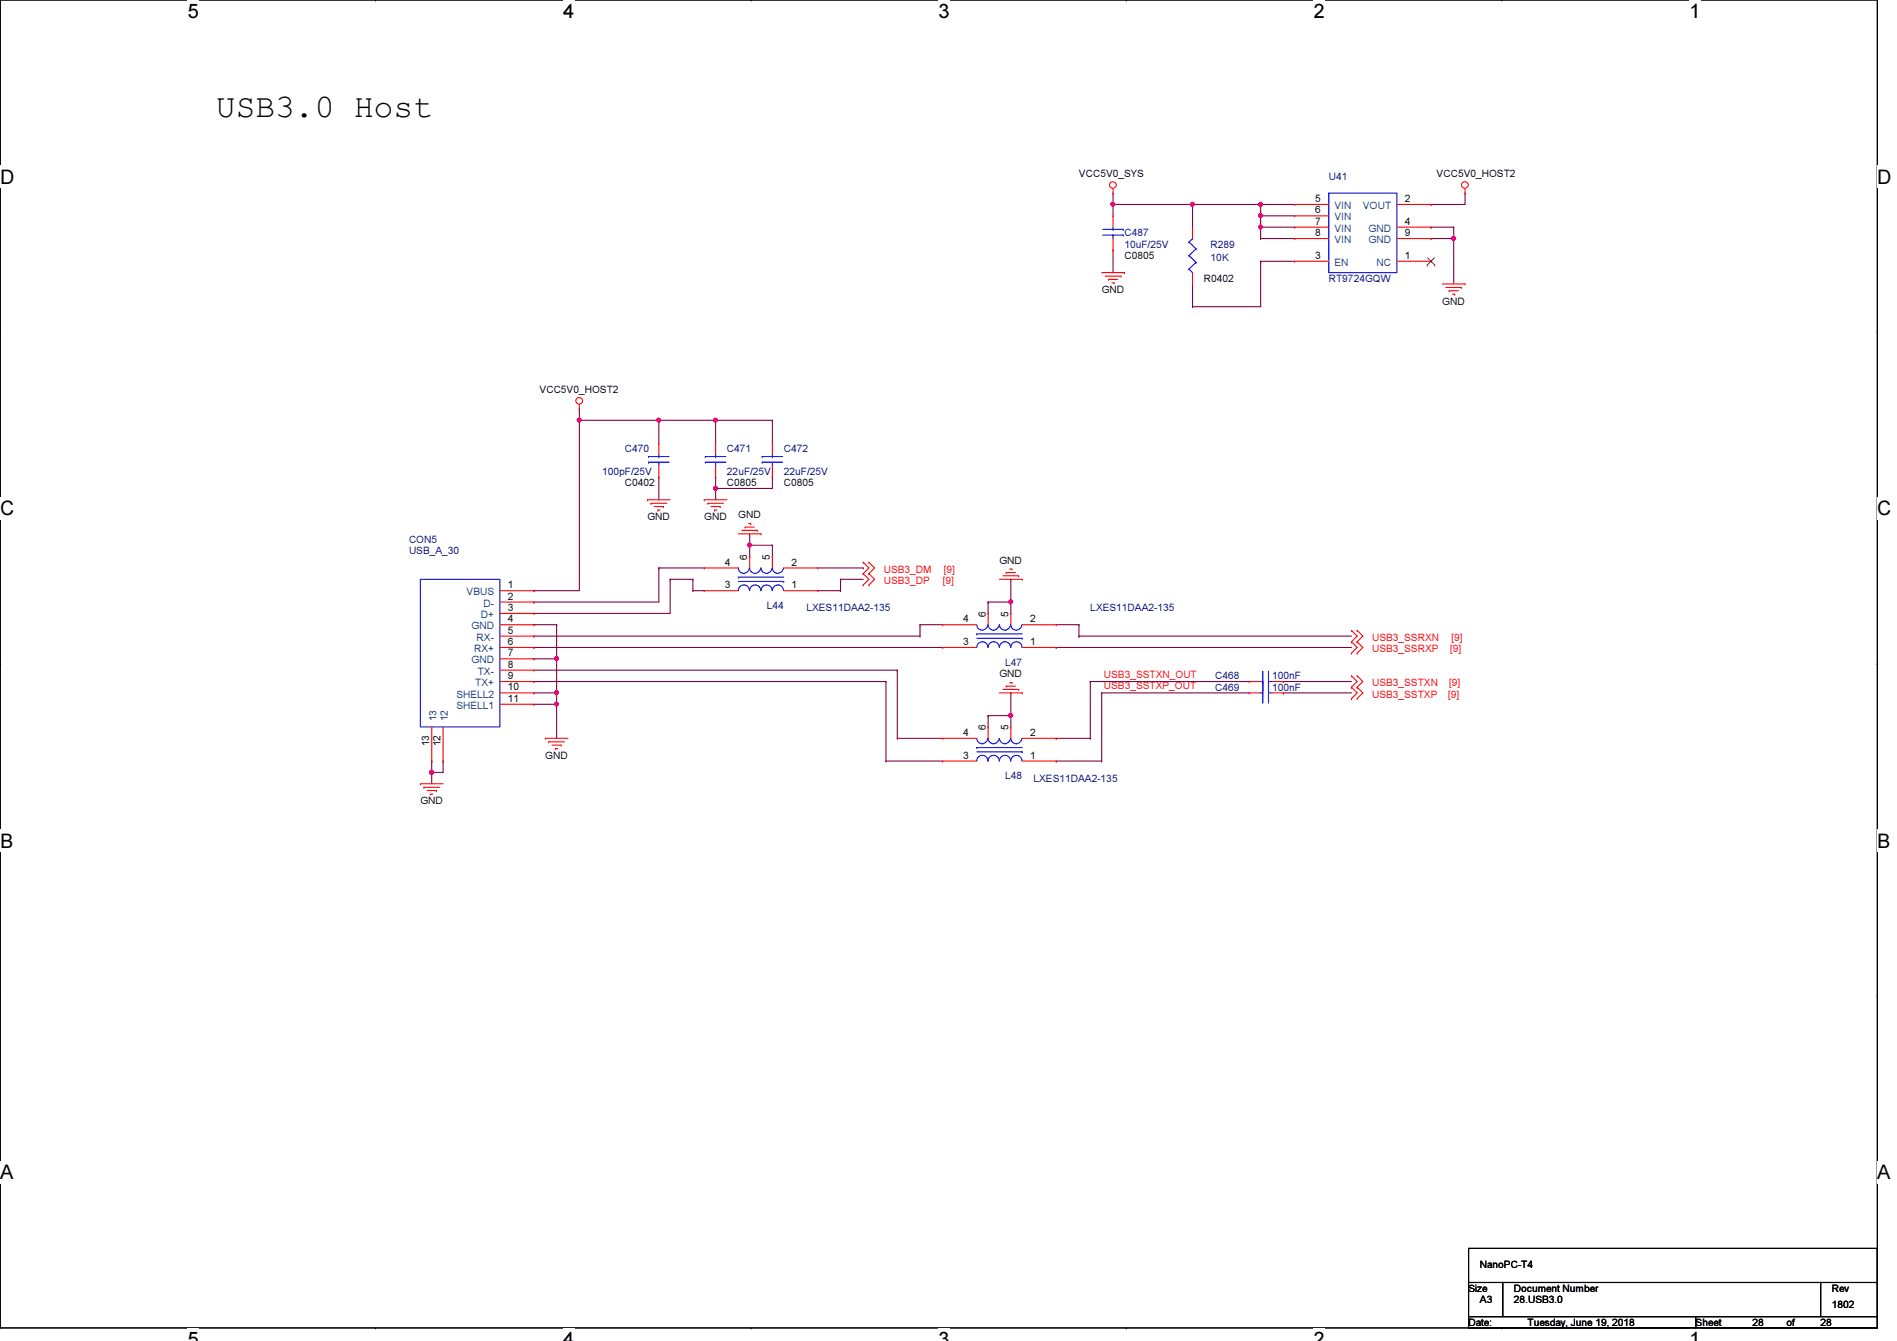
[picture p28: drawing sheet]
<svg xmlns="http://www.w3.org/2000/svg" width="297mm" height="210mm" viewBox="0 0 297 210" stroke-linecap="round" stroke-linejoin="round" font-family="sans-serif">
<defs><g id="words">
<text font-size="5.1" x="33.8" y="18.3">USB3.0 Host</text>
<g font-size="3.1">
<text x="29.4" y="2.8">5</text>
<text x="88.2" y="2.8">4</text>
<text x="147" y="2.8">3</text>
<text x="205.7" y="2.8">2</text>
<text x="264.5" y="2.8">1</text>
<text x="0" y="28.7">D</text>
<text x="294" y="28.7">D</text>
<text x="0" y="80.7">C</text>
<text x="294" y="80.7">C</text>
<text x="0" y="132.7">B</text>
<text x="294" y="132.7">B</text>
<text x="0" y="184.6">A</text>
<text x="294" y="184.6">A</text>
<text x="29.4" y="210.7">5</text>
<text x="88.2" y="210.7">4</text>
<text x="147" y="210.7">3</text>
<text x="205.7" y="210.7">2</text>
<text x="264.5" y="210.7">1</text>
</g>
<g font-size="1.6">
<text x="168.9" y="27.8">VCC5V0_SYS</text>
<text x="225" y="27.8">VCC5V0_HOST2</text>
<text x="205.9" y="31.6">5</text>
<text x="205.9" y="33.4">6</text>
<text x="205.9" y="35.2">7</text>
<text x="220" y="31.6">2</text>
<text x="220" y="35.2">4</text>
<text x="176.1" y="40.6">C0805</text>
<text x="205.9" y="40.5">3</text>
<text x="205.9" y="37">8</text>
<text x="220" y="40.5">1</text>
<text x="220" y="37">9</text>
<text x="172.5" y="45.9">GND</text>
<text x="188.5" y="44.1">R0402</text>
<text x="225.8" y="47.7">GND</text>
<text x="84.5" y="61.6">VCC5V0_HOST2</text>
<text x="97.8" y="76.1">C0402</text>
<text x="113.8" y="76.1">C0805</text>
<text x="122.7" y="76.1">C0805</text>
<text x="101.4" y="81.4">GND</text>
<text x="110.3" y="81.4">GND</text>
<text x="115.6" y="81.1">GND</text>
<text x="113.5" y="88.5">4</text>
<text x="117" y="87.7" transform="rotate(-90 117 87.7)">6</text>
<text x="120.6" y="87.7" transform="rotate(-90 120.6 87.7)">5</text>
<text x="123.9" y="88.5">2</text>
<text x="156.5" y="88.2">GND</text>
<text x="79.5" y="92.1">1</text>
<text x="79.5" y="93.9">2</text>
<text x="79.5" y="95.6">3</text>
<text x="113.5" y="92.1">3</text>
<text x="123.9" y="92.1">1</text>
<text x="79.5" y="97.4">4</text>
<text x="79.5" y="99.2">5</text>
<text x="79.5" y="101">6</text>
<text x="150.8" y="101">3</text>
<text x="150.8" y="97.4">4</text>
<text x="154.3" y="96.6" transform="rotate(-90 154.3 96.6)">6</text>
<text x="157.9" y="96.6" transform="rotate(-90 157.9 96.6)">5</text>
<text x="161.3" y="101">1</text>
<text x="161.3" y="97.4">2</text>
<text x="79.5" y="102.7">7</text>
<text x="79.5" y="104.5">8</text>
<text x="79.5" y="106.3">9</text>
<text x="156.5" y="106">GND</text>
<text x="79.5" y="108.1">10</text>
<text x="79.5" y="109.9">11</text>
<text x="67.2" y="116.8" transform="rotate(-90 67.2 116.8)">13</text>
<text x="69" y="116.8" transform="rotate(-90 69 116.8)">12</text>
<text x="85.4" y="118.8">GND</text>
<text x="150.8" y="118.7">3</text>
<text x="150.8" y="115.2">4</text>
<text x="154.3" y="114.3" transform="rotate(-90 154.3 114.3)">6</text>
<text x="157.9" y="114.3" transform="rotate(-90 157.9 114.3)">5</text>
<text x="161.3" y="118.7">1</text>
<text x="161.3" y="115.2">2</text>
<text x="65.8" y="125.9">GND</text>
<text x="230" y="202.2">Size</text>
<text x="231.7" y="198.5">NanoPC-T4</text>
<text x="231.7" y="204">A3</text>
<text x="237.1" y="204">28.USB3.0</text>
<text x="237.1" y="202.2">Document Number</text>
<text x="286.8" y="202.2">Rev</text>
<text x="230" y="207.5">Date:</text>
<text x="239.2" y="207.5">Tuesday, June 19, 2018</text>
<text x="265.5" y="207.5">Sheet</text>
<text x="274.4" y="207.5">28</text>
<text x="279.7" y="207.5">of</text>
<text x="285.1" y="207.5">28</text>
<text x="286.8" y="204.7">1802</text>
</g>
<g font-size="1.6" fill="#000080">
<text x="208.1" y="28.1">U41</text>
<text x="176.1" y="37">C487</text>
<text x="176.1" y="38.8">10uF/25V</text>
<text x="189.6" y="38.8">R289</text>
<text x="189.6" y="40.9">10K</text>
<text x="208.1" y="44.1">RT9724GQW</text>
<text x="97.8" y="70.8">C470</text>
<text x="113.8" y="70.8">C471</text>
<text x="122.7" y="70.8">C472</text>
<text x="94.3" y="74.3">100pF/25V</text>
<text x="113.8" y="74.3">22uF/25V</text>
<text x="122.7" y="74.3">22uF/25V</text>
<text x="64" y="85">CON5</text>
<text x="64" y="86.8">USB_A_30</text>
<text x="120.1" y="95.3">L44</text>
<text x="126.3" y="95.7">LXES11DAA2-135</text>
<text x="170.7" y="95.7">LXES11DAA2-135</text>
<text x="157.4" y="104.2">L47</text>
<text x="190.3" y="106.3">C468</text>
<text x="199.2" y="106.3">100nF</text>
<text x="190.3" y="108.1">C469</text>
<text x="199.2" y="108.1">100nF</text>
<text x="157.4" y="122">L48</text>
<text x="161.8" y="122.3">LXES11DAA2-135</text>
</g>
<g font-size="1.6" fill="#004080">
<text x="209" y="32.7">VIN</text>
<text x="209" y="34.5">VIN</text>
<text x="213.4" y="32.7">VOUT</text>
<text x="209" y="41.6">EN</text>
<text x="209" y="36.3">VIN</text>
<text x="209" y="38.1">VIN</text>
<text x="214.3" y="36.3">GND</text>
<text x="214.3" y="38.1">GND</text>
<text x="215.6" y="41.6">NC</text>
<text x="73.1" y="93.2">VBUS</text>
<text x="75.7" y="95">D-</text>
<text x="73.8" y="98.5">GND</text>
<text x="74.6" y="100.3">RX-</text>
<text x="75.3" y="96.7">D+</text>
<text x="73.8" y="103.8">GND</text>
<text x="74.2" y="102.1">RX+</text>
<text x="74.4" y="107.4">TX+</text>
<text x="74.8" y="105.6">TX-</text>
<text x="68.4" y="112.9" transform="rotate(-90 68.4 112.9)">13</text>
<text x="70.1" y="112.9" transform="rotate(-90 70.1 112.9)">12</text>
<text x="71.5" y="109.2">SHELL2</text>
<text x="71.5" y="111">SHELL1</text>
</g>
<g font-size="1.6" fill="#f00">
<text x="138.4" y="89.6">USB3_DM</text>
<text x="147.8" y="89.6">[9]</text>
<text x="138.4" y="91.4">USB3_DP</text>
<text x="147.6" y="91.4">[9]</text>
<text x="214.8" y="100.3">USB3_SSRXN</text>
<text x="227.3" y="100.3">[9]</text>
<text x="172.8" y="106.1">USB3_SSTXN_OUT</text>
<text x="172.8" y="107.9">USB3_SSTXP_OUT</text>
<text x="214.8" y="107.4">USB3_SSTXN</text>
<text x="214.8" y="102.1">USB3_SSRXP</text>
<text x="226.9" y="107.4">[9]</text>
<text x="227.1" y="102.1">[9]</text>
<text x="214.8" y="109.2">USB3_SSTXP</text>
<text x="226.7" y="109.2">[9]</text>
</g>
</g></defs>
<path d="M0 0h294v207.9h-294z" fill="none" stroke="#000" stroke-width=".17"/>
<g fill="#fff">
<path d="M29.4 0h1.8v3.5h-1.8z"/>
<path d="M29.4 207.9h1.8v2h-1.8z"/>
</g>
<path d="M58.8 0h.1M58.8 207.9h.1" fill="none" stroke="#000" stroke-width=".17"/>
<g fill="#fff">
<path d="M88.2 0h1.7v3.5h-1.7z"/>
<path d="M88.2 207.9h1.7v2h-1.7z"/>
</g>
<path d="M117.6 0h.1M117.6 207.9h.1" fill="none" stroke="#000" stroke-width=".17"/>
<g fill="#fff">
<path d="M147 0h1.7v3.5h-1.7z"/>
<path d="M147 207.9h1.7v2h-1.7z"/>
</g>
<path d="M176.4 0h.1M176.4 207.9h.1" fill="none" stroke="#000" stroke-width=".17"/>
<g fill="#fff">
<path d="M205.7 0h1.8v3.5h-1.8z"/>
<path d="M205.7 207.9h1.8v2h-1.8z"/>
</g>
<path d="M235.2 0h.1M235.2 207.9h.1" fill="none" stroke="#000" stroke-width=".17"/>
<g fill="#fff">
<path d="M264.5 0h1.8v3.5h-1.8z"/>
<path d="M264.5 207.9h1.8v2h-1.8z"/>
<path d="M0 26h2.3v3.4h-2.3z"/>
<path d="M294 26h2.2v3.4h-2.2z"/>
<path d="M0 77.9h2.3v3.5h-2.3z"/>
<path d="M294 77.9h2.2v3.5h-2.2z"/>
</g>
<path d="M0 51.9h.1M294 51.9h.1" fill="none" stroke="#000" stroke-width=".17"/>
<g fill="#fff">
<path d="M0 129.9h2.1v3.4h-2.1z"/>
<path d="M294 129.9h2v3.4h-2z"/>
</g>
<path d="M0 103.9h.1M294 103.9h.1" fill="none" stroke="#000" stroke-width=".17"/>
<path d="M0 103.9h.1M294 103.9h.1" fill="none" stroke="#000" stroke-width=".16"/>
<g fill="#fff">
<path d="M0 181.8h2.1v3.5h-2.1z"/>
<path d="M294 181.8h2v3.5h-2z"/>
</g>
<path d="M0 155.9h.1M294 155.9h.1" fill="none" stroke="#000" stroke-width=".17"/>
<path d="M90.7 65.8h.1M90.7 65.8v26.7" fill="none" stroke="#800040" stroke-width=".17"/>
<circle cx="90.7" cy="65.8" r=".32" fill="#f0f"/>
<circle cx="90.7" cy="65.8" r=".32" fill="none" stroke="#f0f" stroke-width=".17"/>
<g fill="none" stroke="#800040" stroke-width=".17">
<path d="M168.9 99.6h.1M168.9 99.6h42.7M67.6 119.1h.1M67.6 119.1v3.6M83.6 110.2h.1M83.6 110.2h3.6M165.4 101.3h.1M165.4 101.3h46.2M201 106.7h.1M201 108.5h.1M201 106.7h10.6M201 108.5h10.6"/>
<path d="M67.6 120.9h.1"/>
</g>
<circle cx="67.6" cy="120.9" r=".32" fill="#f0f"/>
<circle cx="67.6" cy="120.9" r=".32" fill="none" stroke="#f0f" stroke-width=".17"/>
<g fill="none" stroke="#800040" stroke-width=".17">
<path d="M83.6 92.5h.1M83.6 97.8h.1M83.6 92.5h7.1M83.6 97.8h3.6M87.2 97.8h.1M87.2 97.8v10.7h-3.6M69.4 119.1h.1M69.4 119.1v1.8h-1.8M83.6 103.1h.1M83.6 108.5h.1M83.6 103.1h3.6M87.2 110.2h.1"/>
<path d="M87.2 103.1h.1M87.2 110.2v5.4M170.7 106.7h.1M170.7 106.7h24.9M172.5 108.5h.1M172.5 108.5h23.1M67.6 120.9h.1"/>
</g>
<circle cx="87.1" cy="108.4" r=".32" fill="#f0f"/>
<circle cx="87.1" cy="108.4" r=".32" fill="none" stroke="#f0f" stroke-width=".17"/>
<circle cx="87.1" cy="103.1" r=".32" fill="#f0f"/>
<circle cx="87.1" cy="103.1" r=".32" fill="none" stroke="#f0f" stroke-width=".17"/>
<path d="M87.2 108.5h.1M87.2 108.5v1.7" fill="none" stroke="#800040" stroke-width=".17"/>
<circle cx="87.1" cy="110.2" r=".32" fill="#f0f"/>
<circle cx="87.1" cy="110.2" r=".32" fill="none" stroke="#f0f" stroke-width=".17"/>
<g fill="none" stroke="#800040" stroke-width=".17">
<path d="M112.1 76.5h.1M112.1 76.5v1.7M83.6 96h.1M83.6 94.2h.1M103.2 88.9h.1M103.2 88.9v5.3h-19.6M103.2 88.9h7.1M104.9 90.7h.1M104.9 90.7v5.3h-21.3M83.6 101.3h.1M83.6 101.3h64M83.6 104.9h56.9"/>
<path d="M140.5 104.9h.1"/>
</g>
<circle cx="112" cy="76.4" r=".32" fill="#f0f"/>
<circle cx="112" cy="76.4" r=".32" fill="none" stroke="#f0f" stroke-width=".17"/>
<path d="M103.2 74.7h.1M103.2 65.8h.1M103.2 74.7v3.5M103.2 65.8h8.9" fill="none" stroke="#800040" stroke-width=".17"/>
<circle cx="112" cy="65.8" r=".32" fill="#f0f"/>
<circle cx="112" cy="65.8" r=".32" fill="none" stroke="#f0f" stroke-width=".17"/>
<circle cx="103.1" cy="65.8" r=".32" fill="#f0f"/>
<circle cx="103.1" cy="65.8" r=".32" fill="none" stroke="#f0f" stroke-width=".17"/>
<g fill="none" stroke="#800040" stroke-width=".17">
<path d="M90.7 65.8h.1M90.7 65.8h12.5M103.2 65.8h.1M103.2 65.8v3.5M112.1 65.8h.1M112.1 65.8v3.5M104.9 90.7h.1M104.9 90.7h3.6M108.5 92.5h.1M108.5 90.7h.1M108.5 92.5h1.8M108.5 90.7v1.8"/>
<path d="M117.4 85.3h.1M117.4 87.1h.1M117.4 83.6v3.5M117.4 85.3h3.5M120.9 85.3h.1M120.9 87.1h.1M120.9 85.3v1.8M128.1 88.9h7.1M128.1 92.5h3.5M131.6 90.7h.1M131.6 92.5h.1M131.6 90.7h3.6"/>
<path d="M131.6 90.7v1.8M135.2 88.9h.1"/>
</g>
<circle cx="117.4" cy="85.3" r=".32" fill="#f0f"/>
<circle cx="117.4" cy="85.3" r=".32" fill="none" stroke="#f0f" stroke-width=".17"/>
<g fill="none" stroke="#800040" stroke-width=".17">
<path d="M90.7 64h.1M90.7 64v1.8M112.1 65.8h.1M112.1 76.5h.1M112.1 74.7h.1M112.1 65.8h8.8M112.1 74.7v1.8M120.9 65.8h.1M120.9 74.7h.1M120.9 65.8v3.5M120.9 74.7v1.8h-8.8M83.6 99.6h.1"/>
<path d="M83.6 99.6h60.5M144.1 97.8h.1M144.1 99.6h.1M144.1 97.8h3.5M144.1 97.8v1.8M154.7 94.2h.1M154.7 94.2h3.6M154.7 94.2v1.8M158.3 94.2h.1M158.3 90.7h.1M158.3 90.7v5.3M165.4 97.8h3.5"/>
<path d="M168.9 97.8h.1M168.9 99.6h.1M168.9 97.8v1.8M83.6 106.7h.1M83.6 106.7h55.1M138.7 119.1h.1M138.7 106.7h.1M138.7 119.1h8.9M138.7 106.7v12.4M140.5 115.6h.1M140.5 104.9h.1M140.5 115.6h7.1"/>
<path d="M140.5 104.9v10.7M165.4 115.6h.1M165.4 119.1h.1M165.4 115.6h5.3M165.4 119.1h7.1M170.7 115.6h.1M170.7 106.7v8.9M172.5 119.1h.1M172.5 108.5v10.6"/>
</g>
<circle cx="158.3" cy="94.2" r=".32" fill="#f0f"/>
<circle cx="158.3" cy="94.2" r=".32" fill="none" stroke="#f0f" stroke-width=".17"/>
<path d="M154.7 112h.1M154.7 112h3.6M154.7 112v1.8M158.3 112h.1M158.3 108.5h.1M158.3 108.5v5.3" fill="none" stroke="#800040" stroke-width=".17"/>
<circle cx="158.3" cy="112" r=".32" fill="#f0f"/>
<circle cx="158.3" cy="112" r=".32" fill="none" stroke="#f0f" stroke-width=".17"/>
<path d="M197.4 32h.1M197.4 32v1.8M197.4 32h5.3M224.1 32h.1M227.6 35.6h.1M227.6 35.6v1.7M229.4 30.2h.1M229.4 30.2v1.8h-5.3" fill="none" stroke="#800040" stroke-width=".17"/>
<circle cx="197.4" cy="32" r=".32" fill="#f0f"/>
<circle cx="197.4" cy="32" r=".32" fill="none" stroke="#f0f" stroke-width=".17"/>
<path d="M174.3 30.2h.1M174.3 39.1h.1M174.3 30.2v1.8M174.3 39.1v3.6M224.1 35.6h.1M224.1 35.6h3.5M227.6 37.3h.1M227.6 37.3v7.1" fill="none" stroke="#800040" stroke-width=".17"/>
<circle cx="227.6" cy="37.3" r=".32" fill="#f0f"/>
<circle cx="227.6" cy="37.3" r=".32" fill="none" stroke="#f0f" stroke-width=".17"/>
<path d="M174.3 32h.1M174.3 32h12.4M197.4 40.9h.1M197.4 40.9h5.3" fill="none" stroke="#800040" stroke-width=".17"/>
<circle cx="186.7" cy="32" r=".32" fill="#f0f"/>
<circle cx="186.7" cy="32" r=".32" fill="none" stroke="#f0f" stroke-width=".17"/>
<circle cx="174.3" cy="32" r=".32" fill="#f0f"/>
<circle cx="174.3" cy="32" r=".32" fill="none" stroke="#f0f" stroke-width=".17"/>
<path d="M197.4 35.6h.1M197.4 35.6h5.3" fill="none" stroke="#800040" stroke-width=".17"/>
<circle cx="197.4" cy="35.5" r=".32" fill="#f0f"/>
<circle cx="197.4" cy="35.5" r=".32" fill="none" stroke="#f0f" stroke-width=".17"/>
<path d="M174.3 32h.1M174.3 32v1.8M197.4 35.6h.1M197.4 37.3h.1M197.4 33.8h.1M197.4 35.6v1.7M197.4 37.3h5.3M197.4 33.8h5.3M224.1 37.3h.1M224.1 37.3h3.5" fill="none" stroke="#800040" stroke-width=".17"/>
<circle cx="197.4" cy="33.8" r=".32" fill="#f0f"/>
<circle cx="197.4" cy="33.8" r=".32" fill="none" stroke="#f0f" stroke-width=".17"/>
<path d="M186.7 32h.1M186.7 32v3.6M186.7 32h10.7M197.4 33.8h.1M197.4 33.8v1.8M186.7 44.4h.1M186.7 48h.1M186.7 44.4v3.6M197.4 40.9h.1M197.4 40.9v7.1h-10.7" fill="none" stroke="#800040" stroke-width=".17"/>
<g fill="none" stroke="#f00" stroke-width=".17">
<path d="M174.3 30.2h.1M174.3 33.8h.1M174.3 39.1h.1M174.3 29.5v.7M174.3 33.8v1.8M174.3 37.3v1.8M186.7 35.6h.1M186.7 35.6v1.7M202.7 32h.1M202.7 33.8h.1M202.7 35.6h.1M202.7 37.3h.1"/>
<path d="M202.7 32h5.4M202.7 35.6h5.4M202.7 33.8h5.4M202.7 37.3h5.4M218.7 32h5.4M218.7 35.6h5.4M218.7 37.3h5.4M224.1 32h.1M224.1 35.6h.1M224.1 37.3h.1M229.4 30.2h.1M229.4 29.5v.7"/>
<path d="M172.5 42.7h3.6M173.1 43.2h2.4M173.6 43.7h.1M173.6 43.7h1.4M174.1 44.3h.4M174.5 44.3h.1M175.5 43.2h.1M176.1 42.7h.1M186.7 44.4h.1M186.7 42.7v1.7M202.7 40.9h.1M202.7 40.9h5.4"/>
<path d="M218.7 40.9h5.4M224.1 40.9h.1M225.8 44.4h3.6M226.4 45h2.5M226.9 45.5h.1M226.9 45.5h1.4M227.5 46.1h.3M227.8 46.1h.1M228.9 45h.1M229.4 44.4h.1M90.7 64h.1M90.7 63.3v.7"/>
<path d="M101.4 78.2h.1M101.4 78.2h3.5M101.9 78.8h.1M101.9 78.8h2.5M102.4 79.3h1.5M103 79.8h.1M103 79.8h.3M103.2 69.3h.1M103.2 74.7h.1M103.2 69.3v1.8M103.2 72.9v1.8M103.9 79.3h.1"/>
<path d="M110.3 78.2h.1M110.3 78.2h3.5M110.8 78.8h.1M110.8 78.8h2.5M111.3 79.3h1.5M111.9 79.8h.1M111.9 79.8h.3M112.1 69.3h.1M112.1 74.7h.1M112.1 69.3v1.8M112.1 72.9v1.8M112.8 79.3h.1"/>
<path d="M120.9 69.3h.1M120.9 74.7h.1M120.9 69.3v1.8M120.9 72.9v1.8M78.3 92.5h5.3M78.3 94.2h5.3M78.3 96h5.3M78.3 97.8h5.3M78.3 99.6h5.3M83.6 92.5h.1M83.6 94.2h.1M83.6 96h.1"/>
<path d="M83.6 97.8h.1M83.6 99.6h.1M110.3 92.5h.1M110.3 88.9h.1M110.3 92.5h5.3M110.3 88.9h5.3M115.6 83.6h3.6M116.2 83h2.4M116.7 82.5h.1M116.7 82.5h1.4M117.2 82h.4M117.4 87.1h.1"/>
<path d="M117.4 87.1v1.8M117.6 82h.1M118.6 83h.1M119.2 83.6h.1M120.9 87.1h.1M120.9 87.1v1.8M122.7 92.5h5.4M122.7 88.9h5.4M128.1 92.5h.1M128.1 88.9h.1M135.2 88h.1M135.2 89.8h.1"/>
<path d="M135.2 91.6h.1M135.2 88l.9 .9-.9 .9M135.2 89.8l.9 .9-.9 .9M136.1 88h.1M136.1 89.8h.1M136.1 91.6h.1M136.1 88l.8 .9-.8 .9M136.1 89.8l.8 .9-.8 .9M147.6 97.8h.1M147.6 97.8h5.3M154.7 96h.1M154.7 96v1.8"/>
<path d="M156.5 90.7h3.6M157.1 90.1h2.4M157.6 89.6h.1M157.6 89.6h1.4M158.1 89.1h.4M158.3 96h.1M158.3 96v1.8M158.5 89.1h.1M159.5 90.1h.1M160.1 90.7h.1M160.1 97.8h5.3M165.4 97.8h.1"/>
<path d="M211.6 98.7h.1M211.6 98.7l.9 .9-.9 .9M212.5 98.7h.1M212.5 98.7l.9 .9-.9 .9M67.6 119.1h.1M67.6 113.8v5.3M69.4 119.1h.1M69.4 113.8v5.3M78.3 108.5h5.3M78.3 101.3h5.3M78.3 103.1h5.3M78.3 104.9h5.3"/>
<path d="M78.3 106.7h5.3M78.3 110.2h5.3M83.6 101.3h.1M83.6 103.1h.1M83.6 104.9h.1M83.6 106.7h.1M83.6 108.5h.1M83.6 110.2h.1M85.4 115.6h.1M85.4 115.6h3.5M85.9 116.1h.1M85.9 116.1h2.5"/>
<path d="M86.4 116.6h1.5M87 117.2h.1M87 117.2h.3M87.9 116.6h.1M147.6 119.1h.1M147.6 115.6h.1M147.6 101.3h.1M147.6 115.6h5.3M147.6 119.1h5.3M147.6 101.3h5.3M154.7 113.8h.1M154.7 113.8v1.8"/>
<path d="M156.5 108.5h3.6M157.1 107.9h2.4M157.6 107.4h.1M157.6 107.4h1.4M158.1 106.8h.4M158.3 113.8h.1M158.3 113.8v1.8M158.5 106.8h.1M159.5 107.9h.1M160.1 108.5h.1M160.1 115.6h5.3M160.1 119.1h5.3"/>
<path d="M160.1 101.3h5.3M165.4 119.1h.1M165.4 115.6h.1M165.4 101.3h.1M195.6 106.7h.1M195.6 108.5h.1M195.6 108.5h1.8M195.6 106.7h1.8M199.2 108.5h1.8M199.2 106.7h1.8M201 106.7h.1M201 108.5h.1"/>
<path d="M211.6 105.8h.1M211.6 107.6h.1M211.6 109.3h.1M211.6 100.5h.1M211.6 102.2h.1M211.6 105.8l.9 .9-.9 .9M211.6 107.6l.9 .9-.9 .8M211.6 100.5l.9 .8-.9 .9M212.5 105.8h.1M212.5 107.6h.1M212.5 109.3h.1M212.5 100.5h.1"/>
<path d="M212.5 102.2h.1M212.5 105.8l.9 .9-.9 .9M212.5 107.6l.9 .9-.9 .8M212.5 100.5l.9 .8-.9 .9M65.8 122.7h.1M65.8 122.7h3.6M66.4 123.2h.1M66.4 123.2h2.4M66.9 123.7h1.4M67.4 124.3h.1M67.4 124.3h.4M68.3 123.7h.1"/>
<circle cx="174.3" cy="29" r=".52"/>
<circle cx="229.4" cy="29" r=".52"/>
<circle cx="90.7" cy="62.7" r=".52"/>
</g>
<path d="M230 195.4h.1M230 195.4v5.3M230 195.4h64M294 195.4h.1M294 195.4v5.3M230 200.7h5.3v5.4h-5.3zM230 206.1h35.5v1.8h-35.5zM235.3 200.7h49.8v5.4h-49.8zM265.5 206.1h28.5v1.8h-28.5zM285.1 200.7h8.9v5.4h-8.9zM294 200.7h.1" fill="none" stroke="#000" stroke-width=".17"/>
<g fill="none" stroke="#00f" stroke-width=".17">
<path d="M172.7 36.8h3.2M172.7 35.9h3.2M174.3 35.9h.1M174.3 36.8h.1M174.3 35.6v.3M174.3 36.8v.5M175.9 36.8h.1M175.9 35.9h.1M186.2 37.9h.1M186.2 37.9l1.1 1M186.7 37.3h.1M186.7 37.3l-.5 .6"/>
<path d="M187.3 38.9h.1M187.3 38.9l-1.1 1.1M208.1 30.2h10.6v12.5h-10.6zM186.2 42.1h.1M186.2 40h.1M186.2 42.1l.5 .6M186.2 40l1.1 1.1M187.3 41.1h.1M187.3 41.1l-1.1 1M101.6 72.3h.1M101.6 71.5h.1M101.6 72.3h3.2"/>
<path d="M101.6 71.5h3.2M103.2 71.5h.1M103.2 72.3h.1M103.2 71.1v.4M103.2 72.3v.6M110.4 72.3h.1M110.4 71.5h.1M110.4 72.3h3.3M110.4 71.5h3.3M112.1 71.5h.1M112.1 72.3h.1M112.1 71.1v.4"/>
<path d="M112.1 72.3v.6M119.3 72.3h.1M119.3 71.5h.1M119.3 72.3h3.3M119.3 71.5h3.3M120.9 71.5h.1M120.9 72.3h.1M120.9 71.1v.4M120.9 72.3v.6M65.8 90.7h12.5v23.1h-12.5zM115.6 88.9a.87 .87 0 0 0 .9 .8 .87 .87 0 0 0 .8-.8M115.6 92.5a.87 .87 0 0 1 .9-.9 .87 .87 0 0 1 .8 .9"/>
<path d="M115.6 90.3h.1M115.6 90.3h7.1M115.6 91h7.1M117.4 88.9a.87 .87 0 0 0 .9 .8 .87 .87 0 0 0 .8-.8M117.4 92.5a.87 .87 0 0 1 .9-.9 .87 .87 0 0 1 .8 .9M119.2 88.9a.87 .87 0 0 0 .8 .8 .87 .87 0 0 0 .9-.8M119.2 92.5a.87 .87 0 0 1 .8-.9 .87 .87 0 0 1 .9 .9M120.9 88.9a.87 .87 0 0 0 .9 .8 .87 .87 0 0 0 .9-.8M120.9 92.5a.87 .87 0 0 1 .9-.9 .87 .87 0 0 1 .9 .9M122.7 91h.1M152.9 97.8a.87 .87 0 0 0 .9 .8 .87 .87 0 0 0 .9-.8M152.9 99.2h.1"/>
<path d="M152.9 99.2h7.2M152.9 99.9h7.2M154.7 97.8a.87 .87 0 0 0 .9 .8 .87 .87 0 0 0 .9-.8M156.5 97.8a.87 .87 0 0 0 .9 .8 .87 .87 0 0 0 .8-.8M158.3 97.8a.87 .87 0 0 0 .8 .8 .87 .87 0 0 0 .9-.8M160.1 99.9h.1M152.9 115.6a.87 .87 0 0 0 .9 .8 .87 .87 0 0 0 .9-.8M152.9 119.1a.87 .87 0 0 1 .9-.9 .87 .87 0 0 1 .9 .9M152.9 117h.1M152.9 101.3a.87 .87 0 0 1 .9-.8 .87 .87 0 0 1 .9 .8M152.9 117h7.2M152.9 117.7h7.2"/>
<path d="M154.7 115.6a.87 .87 0 0 0 .9 .8 .87 .87 0 0 0 .9-.8M154.7 119.1a.87 .87 0 0 1 .9-.9 .87 .87 0 0 1 .9 .9M154.7 101.3a.87 .87 0 0 1 .9-.8 .87 .87 0 0 1 .9 .8M156.5 115.6a.87 .87 0 0 0 .9 .8 .87 .87 0 0 0 .8-.8M156.5 119.1a.87 .87 0 0 1 .9-.9 .87 .87 0 0 1 .8 .9M156.5 101.3a.87 .87 0 0 1 .9-.8 .87 .87 0 0 1 .8 .8M158.3 115.6a.87 .87 0 0 0 .8 .8 .87 .87 0 0 0 .9-.8M158.3 119.1a.87 .87 0 0 1 .8-.9 .87 .87 0 0 1 .9 .9M158.3 101.3a.87 .87 0 0 1 .8-.8 .87 .87 0 0 1 .9 .8M160.1 117.7h.1M197.4 106.7h.3M197.4 108.5h.3"/>
<path d="M197.7 106.7h.1M197.7 105.1h.1M197.7 108.5h.1M197.7 106.8h.1M197.7 105.1v5M198.6 105.1h.1M198.6 106.7h.1M198.6 106.8h.1M198.6 108.5h.1M198.6 106.7h.6M198.6 105.1v5M198.6 108.5h.6"/>
</g>
<path d="M223.5 41.5h.1M223.5 40.3l1.2 1.2M224.6 40.3l-1.1 1.2M224.7 41.5h.1" fill="none" stroke="#804000" stroke-width=".16"/>
<circle cx="90.7" cy="65.8" r=".32" fill="#f0f"/>
<circle cx="90.7" cy="65.8" r=".32" fill="none" stroke="#f0f" stroke-width=".17"/>
<circle cx="67.6" cy="120.9" r=".32" fill="#f0f"/>
<circle cx="67.6" cy="120.9" r=".32" fill="none" stroke="#f0f" stroke-width=".17"/>
<circle cx="87.1" cy="108.4" r=".32" fill="#f0f"/>
<circle cx="87.1" cy="108.4" r=".32" fill="none" stroke="#f0f" stroke-width=".17"/>
<circle cx="87.1" cy="103.1" r=".32" fill="#f0f"/>
<circle cx="87.1" cy="103.1" r=".32" fill="none" stroke="#f0f" stroke-width=".17"/>
<circle cx="87.1" cy="110.2" r=".32" fill="#f0f"/>
<circle cx="87.1" cy="110.2" r=".32" fill="none" stroke="#f0f" stroke-width=".17"/>
<circle cx="112" cy="76.4" r=".32" fill="#f0f"/>
<circle cx="112" cy="76.4" r=".32" fill="none" stroke="#f0f" stroke-width=".17"/>
<circle cx="112" cy="65.8" r=".32" fill="#f0f"/>
<circle cx="112" cy="65.8" r=".32" fill="none" stroke="#f0f" stroke-width=".17"/>
<circle cx="103.1" cy="65.8" r=".32" fill="#f0f"/>
<circle cx="103.1" cy="65.8" r=".32" fill="none" stroke="#f0f" stroke-width=".17"/>
<circle cx="117.4" cy="85.3" r=".32" fill="#f0f"/>
<circle cx="117.4" cy="85.3" r=".32" fill="none" stroke="#f0f" stroke-width=".17"/>
<circle cx="158.3" cy="94.2" r=".32" fill="#f0f"/>
<circle cx="158.3" cy="94.2" r=".32" fill="none" stroke="#f0f" stroke-width=".17"/>
<circle cx="158.3" cy="112" r=".32" fill="#f0f"/>
<circle cx="158.3" cy="112" r=".32" fill="none" stroke="#f0f" stroke-width=".17"/>
<circle cx="197.4" cy="32" r=".32" fill="#f0f"/>
<circle cx="197.4" cy="32" r=".32" fill="none" stroke="#f0f" stroke-width=".17"/>
<circle cx="227.6" cy="37.3" r=".32" fill="#f0f"/>
<circle cx="227.6" cy="37.3" r=".32" fill="none" stroke="#f0f" stroke-width=".17"/>
<circle cx="186.7" cy="32" r=".32" fill="#f0f"/>
<circle cx="186.7" cy="32" r=".32" fill="none" stroke="#f0f" stroke-width=".17"/>
<circle cx="174.3" cy="32" r=".32" fill="#f0f"/>
<circle cx="174.3" cy="32" r=".32" fill="none" stroke="#f0f" stroke-width=".17"/>
<circle cx="197.4" cy="35.5" r=".32" fill="#f0f"/>
<circle cx="197.4" cy="35.5" r=".32" fill="none" stroke="#f0f" stroke-width=".17"/>
<circle cx="197.4" cy="33.8" r=".32" fill="#f0f"/>
<circle cx="197.4" cy="33.8" r=".32" fill="none" stroke="#f0f" stroke-width=".17"/>
<use href="#words"/>
</svg>
